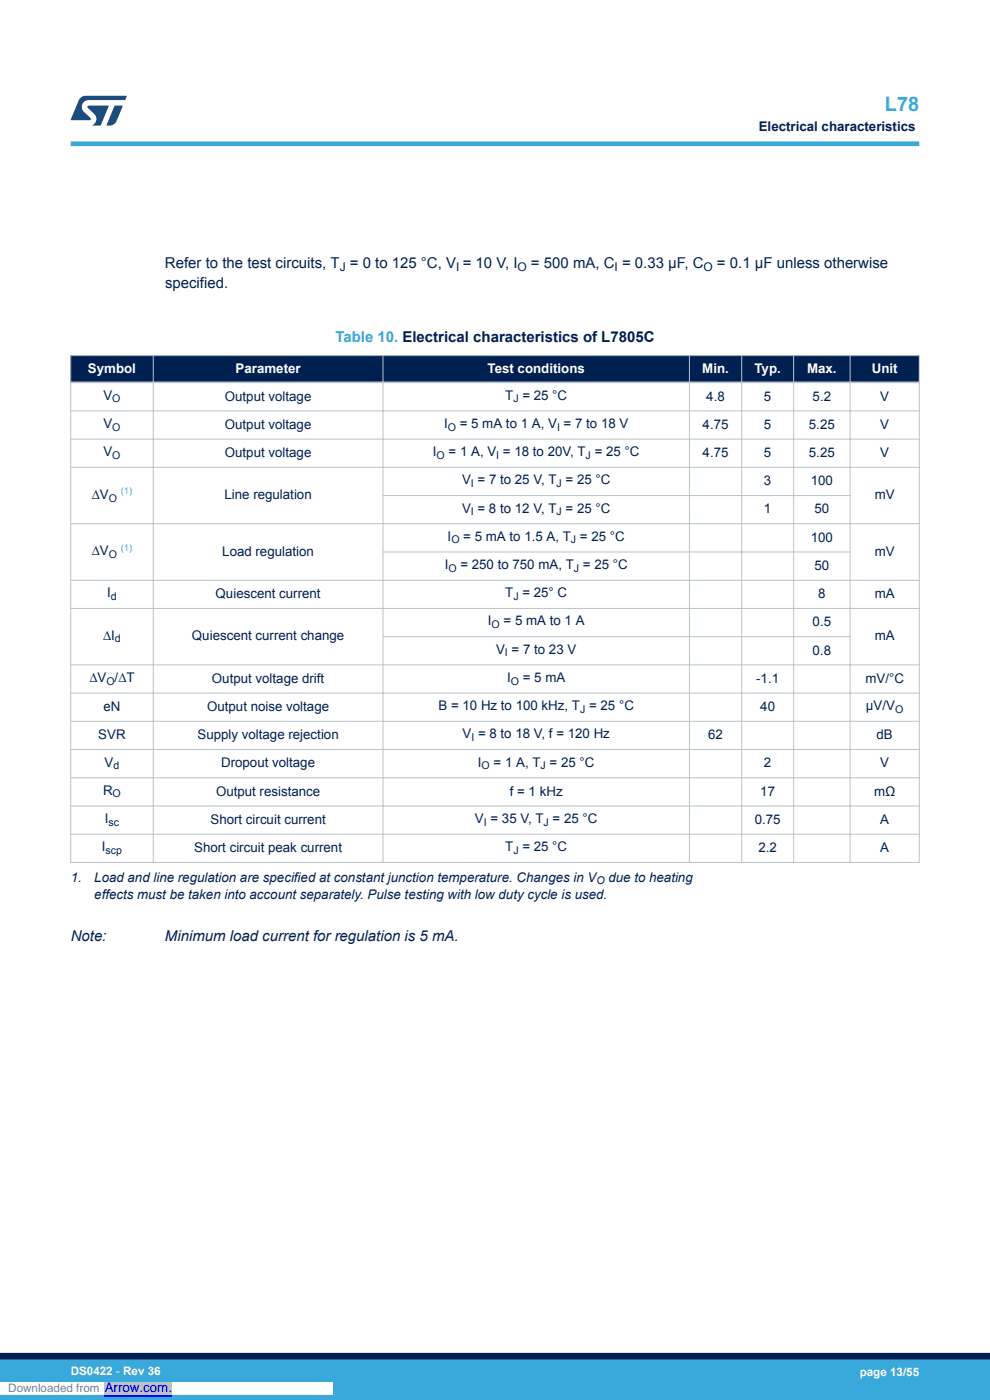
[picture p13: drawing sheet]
<svg xmlns="http://www.w3.org/2000/svg" width="210mm" height="297mm" viewBox="0 0 210 297" stroke-linecap="round" stroke-linejoin="round" font-family="sans-serif">
<defs><g id="words">
<text font-size="4.2" fill="#39a9dc" x="187.7" y="23.5">L78</text>
<g font-size="3.2" fill="#002052">
<text x="35" y="56.9">Refer to the test circuits, T = 0 to 125 °C, V = 10 V, I</text>
<text x="112.6" y="56.9">= 500 mA, C = 0.33 µF, C</text>
<text x="152.1" y="56.9">= 0.1 µF unless otherwise</text>
<text x="35" y="61.1">specified.</text>
<text x="15" y="199.5">Note:</text>
<text x="35" y="199.5">Minimum load current for regulation is 5 mA.</text>
</g>
<text font-size="3.2" fill="#39a9dc" x="71.1" y="72.5">Table 10. Electrical characteristics of L7805C</text>
<g font-size="2.8" fill="#002052">
<text x="161" y="27.9">Electrical characteristics</text>
<text x="21.9" y="84.8">V</text>
<text x="47.7" y="85">Output voltage</text>
<text x="107.2" y="84.8">T = 25 °C</text>
<text x="149.8" y="85">4.8</text>
<text x="162.1" y="85">5</text>
<text x="172.4" y="85">5.2</text>
<text x="186.7" y="85">V</text>
<text x="21.9" y="90.8">V</text>
<text x="47.7" y="91">Output voltage</text>
<text x="94.2" y="90.8">I</text>
<text x="97.5" y="90.8">= 5 mA to 1 A, V = 7 to 18 V</text>
<text x="149" y="91">4.75</text>
<text x="162.1" y="91">5</text>
<text x="171.6" y="91">5.25</text>
<text x="186.7" y="91">V</text>
<text x="21.9" y="96.8">V</text>
<text x="47.7" y="97">Output voltage</text>
<text x="91.8" y="96.8">I</text>
<text x="95.2" y="96.8">= 1 A, V = 18 to 20V, T = 25 °C</text>
<text x="149" y="97">4.75</text>
<text x="162.1" y="97">5</text>
<text x="171.6" y="97">5.25</text>
<text x="186.7" y="97">V</text>
<text x="19.5" y="105.8">∆V</text>
<text x="47.6" y="105.9">Line regulation</text>
<text x="98" y="102.8">V = 7 to 25 V, T = 25 °C</text>
<text x="162.1" y="102.9">3</text>
<text x="172" y="102.9">100</text>
<text x="185.5" y="105.9">mV</text>
<text x="98" y="108.7">V = 8 to 12 V, T = 25 °C</text>
<text x="162.1" y="108.9">1</text>
<text x="172.8" y="108.9">50</text>
<text x="19.5" y="117.8">∆V</text>
<text x="47.2" y="117.9">Load regulation</text>
<text x="95" y="114.7">I</text>
<text x="98.3" y="114.7">= 5 mA to 1.5 A, T = 25 °C</text>
<text x="172" y="114.9">100</text>
<text x="185.5" y="117.9">mV</text>
<text x="94.3" y="120.7">I</text>
<text x="97.7" y="120.7">= 250 to 750 mA, T = 25 °C</text>
<text x="172.8" y="120.9">50</text>
<text x="22.7" y="126.7">I</text>
<text x="45.7" y="126.9">Quiescent current</text>
<text x="107.2" y="126.7">T = 25° C</text>
<text x="173.6" y="126.9">8</text>
<text x="185.5" y="126.9">mA</text>
<text x="21.9" y="135.7">∆I</text>
<text x="40.7" y="135.9">Quiescent current change</text>
<text x="103.5" y="132.7">I</text>
<text x="106.8" y="132.7">= 5 mA to 1 A</text>
<text x="172.4" y="132.9">0.5</text>
<text x="185.5" y="135.9">mA</text>
<text x="105.2" y="138.7">V = 7 to 23 V</text>
<text x="172.4" y="138.9">0.8</text>
<text x="19" y="144.7">∆V /∆T</text>
<text x="45" y="144.9">Output voltage drift</text>
<text x="107.6" y="144.7">I</text>
<text x="110.9" y="144.7">= 5 mA</text>
<text x="160.4" y="144.9">-1.1</text>
<text x="183.6" y="144.9">mV/°C</text>
<text x="22" y="150.8">eN</text>
<text x="43.9" y="150.8">Output noise voltage</text>
<text x="93" y="150.6">B = 10 Hz to 100 kHz, T = 25 °C</text>
<text x="161.3" y="150.8">40</text>
<text x="183.7" y="150.6">µV/V</text>
<text x="20.9" y="156.8">SVR</text>
<text x="41.9" y="156.8">Supply voltage rejection</text>
<text x="98.1" y="156.6">V = 8 to 18 V, f = 120 Hz</text>
<text x="150.2" y="156.8">62</text>
<text x="185.9" y="156.8">dB</text>
<text x="22.2" y="162.6">V</text>
<text x="46.9" y="162.8">Dropout voltage</text>
<text x="101.4" y="162.6">I</text>
<text x="104.7" y="162.6">= 1 A, T = 25 °C</text>
<text x="162.1" y="162.8">2</text>
<text x="186.7" y="162.8">V</text>
<text x="21.9" y="168.6">R</text>
<text x="45.8" y="168.8">Output resistance</text>
<text x="108.1" y="168.8">f = 1 kHz</text>
<text x="161.3" y="168.8">17</text>
<text x="185.4" y="168.8">mΩ</text>
<text x="22.2" y="174.6">I</text>
<text x="44.6" y="174.8">Short circuit current</text>
<text x="100.7" y="174.6">V = 35 V, T = 25 °C</text>
<text x="160.1" y="174.8">0.75</text>
<text x="186.7" y="174.8">A</text>
<text x="21.6" y="180.6">I</text>
<text x="41.2" y="180.8">Short circuit peak current</text>
<text x="107.2" y="180.6">T = 25 °C</text>
<text x="160.9" y="180.8">2.2</text>
<text x="186.7" y="180.8">A</text>
<text x="15" y="187">1.</text>
<text x="20" y="187">Load and line regulation are specified at constant junction temperature. Changes in V</text>
<text x="20" y="190.8">effects must be taken into account separately. Pulse testing with low duty cycle is used.</text>
<text x="129.1" y="187">due to heating</text>
</g>
<g font-size="2.8" fill="#fff">
<text x="18.7" y="79.1">Symbol</text>
<text x="50" y="79.1">Parameter</text>
<text x="103.4" y="79.1">Test conditions</text>
<text x="149" y="79.1">Min.</text>
<text x="160" y="79.1">Typ.</text>
<text x="171.2" y="79.1">Max.</text>
<text x="184.9" y="79.1">Unit</text>
</g>
<text font-size="2.8" fill="#00f" x="22.2" y="295.2">Arrow.com.</text>
<g font-size="2.5" fill="#002052">
<text x="72.1" y="57.5">J</text>
<text x="96.7" y="57.5">I</text>
<text x="109.8" y="57.5">O</text>
<text x="130.4" y="57.5">I</text>
<text x="149.2" y="57.5">O</text>
</g>
<g font-size="2.5" fill="#fff">
<text x="15" y="291.6">DS0422 - Rev 36</text>
<text x="182.4" y="291.9">page 13/55</text>
</g>
<text font-size="2.5" fill="#808080" x="1.8" y="295.2">Downloaded from</text>
<g font-size="2.3" fill="#002052">
<text x="23.8" y="85.4">O</text>
<text x="108.9" y="85.4">J</text>
<text x="23.8" y="91.3">O</text>
<text x="95" y="91.3">O</text>
<text x="118.2" y="91.3">I</text>
<text x="23.8" y="97.3">O</text>
<text x="92.6" y="97.3">O</text>
<text x="105.3" y="97.3">I</text>
<text x="124.2" y="97.3">J</text>
<text x="23.1" y="106.4">O</text>
<text x="99.9" y="103.3">I</text>
<text x="118.1" y="103.3">J</text>
<text x="99.9" y="109.3">I</text>
<text x="118.1" y="109.3">J</text>
<text x="23.1" y="118.4">O</text>
<text x="95.7" y="115.3">O</text>
<text x="121.1" y="115.3">J</text>
<text x="95.1" y="121.3">O</text>
<text x="121.7" y="121.3">J</text>
<text x="23.5" y="127.3">d</text>
<text x="108.9" y="127.3">J</text>
<text x="24.4" y="136.2">d</text>
<text x="104.3" y="133.3">O</text>
<text x="107.1" y="139.2">I</text>
<text x="22.6" y="145.2">O</text>
<text x="108.4" y="145.2">O</text>
<text x="123" y="151.2">J</text>
<text x="189.9" y="151.2">O</text>
<text x="100" y="157.2">I</text>
<text x="24.1" y="163.2">d</text>
<text x="102.2" y="163.2">O</text>
<text x="114.7" y="163.2">J</text>
<text x="23.9" y="169.2">O</text>
<text x="23" y="175.2">sc</text>
<text x="102.6" y="175.2">I</text>
<text x="115.3" y="175.2">J</text>
<text x="22.4" y="181.1">scp</text>
<text x="108.9" y="181.1">J</text>
<text x="126.5" y="187.6">O</text>
</g>
<g font-size="2" fill="#39a9dc">
<text x="25.6" y="104.9">(1)</text>
<text x="25.6" y="116.9">(1)</text>
</g>
</g></defs>
<g fill="#002052">
<path d="M15 75.4h180v5.7h-180z" fill-rule="evenodd"/>
<path d="M15 75.4h180v5.7h-180z" fill-rule="evenodd"/>
</g>
<g fill="none" stroke="#b9c4ca" stroke-width=".21">
<path d="M14.9 75.4h180.2M15 75.3v107.8M32.5 75.3v107.8M81.2 75.3v107.8M146.2 75.3v107.8M157.3 75.3v107.8M168.3 75.3v107.8M180.3 75.3v107.8M195 75.3v107.8M14.9 87.2h180.2M14.9 93.2h180.2M14.9 99.1h180.2"/>
<path d="M14.9 111.1h180.2M81.1 105.1h99.3M81.1 117.1h99.3M14.9 123.1h180.2M14.9 129.1h180.2M81.1 135.1h99.3M14.9 141h180.2M14.9 147h180.2M14.9 153h180.2M14.9 159h180.2M14.9 165h180.2M14.9 171h180.2"/>
<path d="M14.9 177h180.2M14.9 183h180.2"/>
</g>
<path d="M14.9 81.1h180.2" fill="none" stroke="#b9c4ca" stroke-width=".35"/>
<path d="M15 30.5h180" fill="none" stroke="#39a9dc" stroke-width="1"/>
<g fill="#005288">
<path d="M17.1 20.7l1.1-.4 8.7 .1-.4 .8h-7.6a1.45 1.45 0 0 0-1.4 .9 1.45 1.45 0 0 0 .2 1.6l1.5 1.3v.4l-4.2 .1 1.7-4.2z"/>
<path d="M24.3 22.4l1.7 .1-1.3 3.2a1.6 1.6 0 0 1-1.5 .9l-.6-.1z"/>
<path d="M18.6 22.5h4.5l-1.8 4.1h-1.7a1.54 1.54 0 0 0 .4-2.4l-1.4-1.3z"/>
</g>
<g fill="#39a9dc">
<path d="M0 288.4h210v8.6h-210z" fill-rule="evenodd"/>
<path d="M-.1 288.4h210.2v4.4h-210.2z" fill-rule="evenodd"/>
</g>
<path d="M0 287.7h210" fill="none" stroke="#002052" stroke-width="1.4"/>
<path d="M0 294.5h70.6" fill="none" stroke="#fff" stroke-width="2.5" stroke-linecap="butt"/>
<path d="M22.2 293.2h14.3v2.6h-14.3z" fill="#c0c0c0"/>
<path d="M22.2 296.2h14.3" fill="none" stroke="#00f" stroke-width=".21"/>
<path d="M0 294.5h70.6" fill="none" stroke="#fff" stroke-width="2.5" stroke-linecap="butt"/>
<path d="M22.2 293.2h14.3v2.6h-14.3z" fill="#c0c0c0"/>
<path d="M22.2 296.2h14.3" fill="none" stroke="#00f" stroke-width=".21"/>
<path d="M0 294.5h70.6" fill="none" stroke="#fff" stroke-width="2.5" stroke-linecap="butt"/>
<path d="M22.2 293.2h14.3v2.6h-14.3z" fill="#c0c0c0"/>
<path d="M22.2 296.2h14.3" fill="none" stroke="#00f" stroke-width=".21"/>
<path d="M0 294.5h70.6" fill="none" stroke="#fff" stroke-width="2.5" stroke-linecap="butt"/>
<path d="M22.2 293.2h14.3v2.6h-14.3z" fill="#c0c0c0"/>
<path d="M22.2 296.2h14.3" fill="none" stroke="#00f" stroke-width=".21"/>
<path d="M0 294.5h70.6" fill="none" stroke="#fff" stroke-width="2.5" stroke-linecap="butt"/>
<path d="M22.2 293.2h14.3v2.6h-14.3z" fill="#c0c0c0"/>
<path d="M22.2 296.2h14.3" fill="none" stroke="#00f" stroke-width=".21"/>
<path d="M0 294.5h70.6" fill="none" stroke="#fff" stroke-width="2.5" stroke-linecap="butt"/>
<path d="M22.2 293.2h14.3v2.6h-14.3z" fill="#c0c0c0"/>
<path d="M22.2 296.2h14.3" fill="none" stroke="#00f" stroke-width=".21"/>
<path d="M0 294.5h70.6" fill="none" stroke="#fff" stroke-width="2.5" stroke-linecap="butt"/>
<path d="M22.2 293.2h14.3v2.6h-14.3z" fill="#c0c0c0"/>
<path d="M22.2 296.2h14.3" fill="none" stroke="#00f" stroke-width=".21"/>
<path d="M0 294.5h70.6" fill="none" stroke="#fff" stroke-width="2.5" stroke-linecap="butt"/>
<path d="M22.2 293.2h14.3v2.6h-14.3z" fill="#c0c0c0"/>
<path d="M22.2 296.2h14.3" fill="none" stroke="#00f" stroke-width=".21"/>
<path d="M0 294.5h70.6" fill="none" stroke="#fff" stroke-width="2.5" stroke-linecap="butt"/>
<path d="M22.2 293.2h14.3v2.6h-14.3z" fill="#c0c0c0"/>
<path d="M22.2 296.2h14.3" fill="none" stroke="#00f" stroke-width=".21"/>
<path d="M0 294.5h70.6" fill="none" stroke="#fff" stroke-width="2.5" stroke-linecap="butt"/>
<path d="M22.2 293.2h14.3v2.6h-14.3z" fill="#c0c0c0"/>
<path d="M22.2 296.2h14.3" fill="none" stroke="#00f" stroke-width=".21"/>
<path d="M0 294.5h70.6" fill="none" stroke="#fff" stroke-width="2.5" stroke-linecap="butt"/>
<path d="M22.2 293.2h14.3v2.6h-14.3z" fill="#c0c0c0"/>
<path d="M22.2 296.2h14.3" fill="none" stroke="#00f" stroke-width=".21"/>
<path d="M0 294.5h70.6" fill="none" stroke="#fff" stroke-width="2.5" stroke-linecap="butt"/>
<path d="M22.2 293.2h14.3v2.6h-14.3z" fill="#c0c0c0"/>
<path d="M22.2 296.2h14.3" fill="none" stroke="#00f" stroke-width=".21"/>
<path d="M0 294.5h70.6" fill="none" stroke="#fff" stroke-width="2.5" stroke-linecap="butt"/>
<path d="M22.2 293.2h14.3v2.6h-14.3z" fill="#c0c0c0"/>
<path d="M22.2 296.2h14.3" fill="none" stroke="#00f" stroke-width=".21"/>
<use href="#words"/>
</svg>
